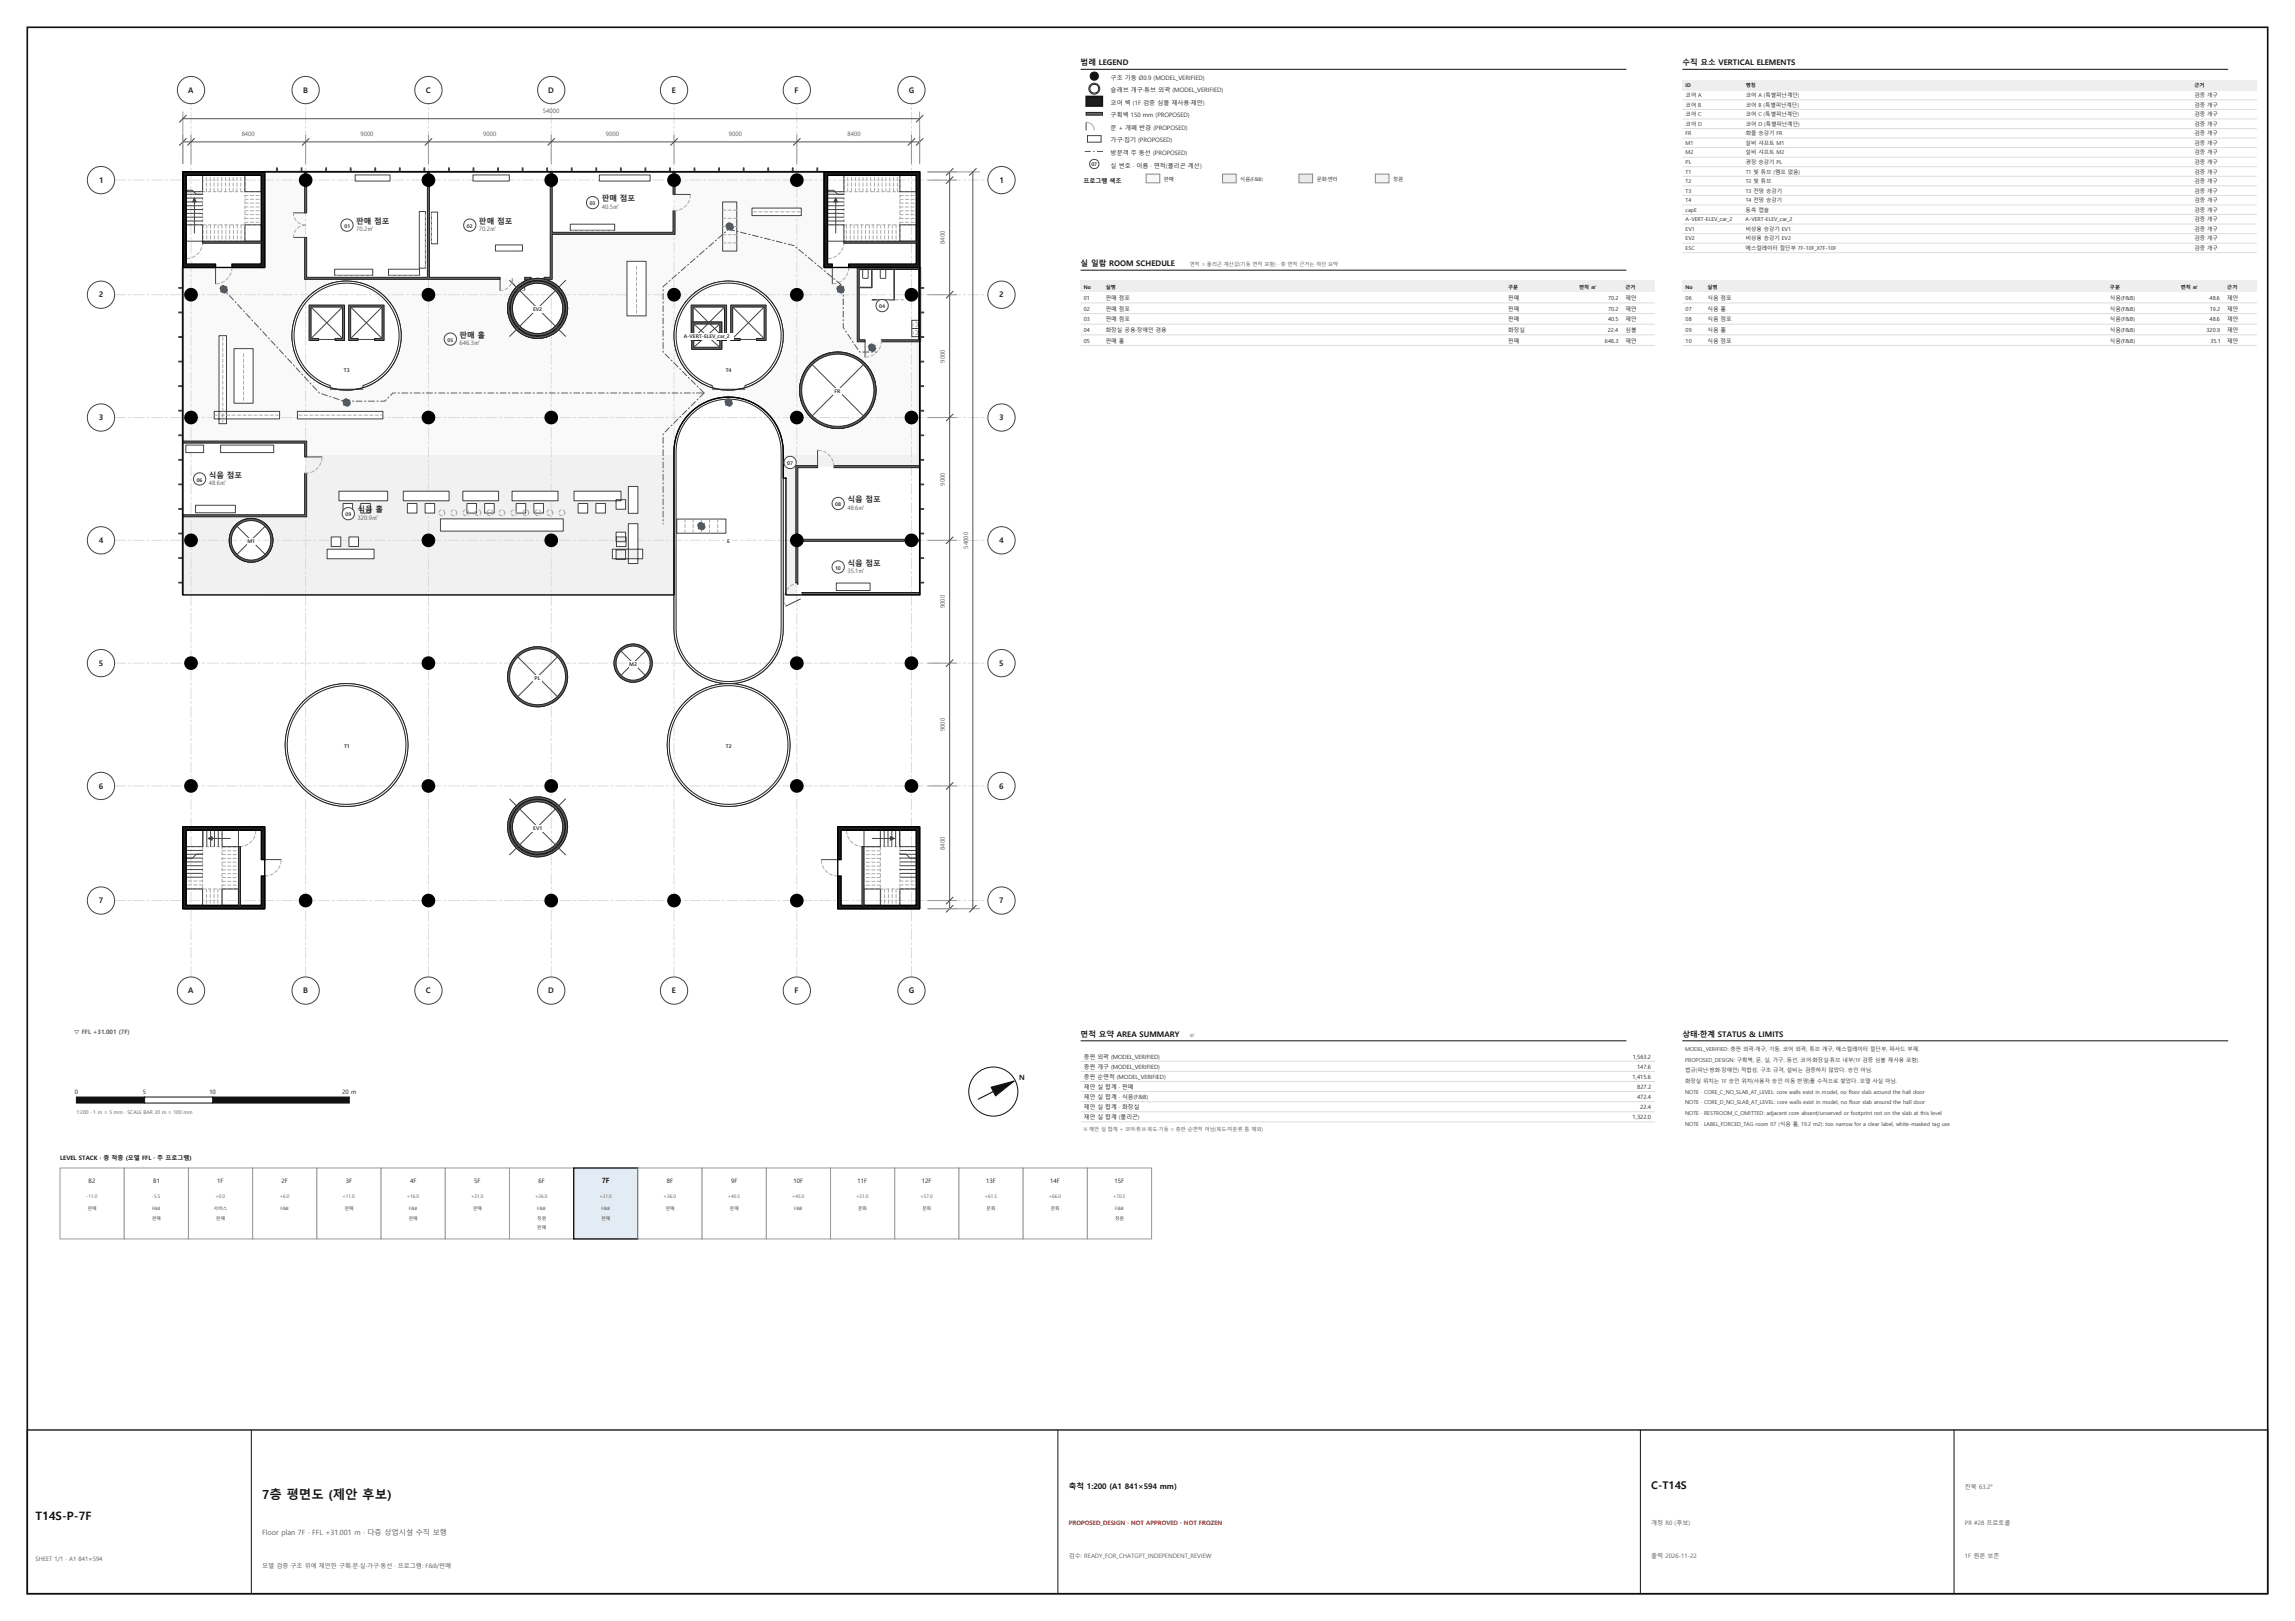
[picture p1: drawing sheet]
<svg xmlns="http://www.w3.org/2000/svg" width="841mm" height="594mm" viewBox="0 0 841 594" stroke-linecap="round" stroke-linejoin="round" font-family="sans-serif">
<defs><g id="words">
<text font-size="4.6" fill="#111" x="96.1" y="549.2">7층 평면도 (제안 후보)</text>
<text font-size="4.2" fill="#111" x="13" y="557">T14S-P-7F</text>
<text font-size="3.9" fill="#111" x="605.1" y="545.6">C-T14S</text>
<g font-size="2.8" fill="#111">
<text x="396" y="24">범례 LEGEND</text>
<text x="616.5" y="24">수직 요소 VERTICAL ELEMENTS</text>
<text x="396" y="97.6">실 일람 ROOM SCHEDULE</text>
<text x="396" y="380">면적 요약 AREA SUMMARY</text>
<text x="616.5" y="380">상태·한계 STATUS &amp; LIMITS</text>
<text x="391.7" y="545.6">축척 1:200 (A1 841×594 mm)</text>
</g>
<g font-size="2.8" fill="#222">
<text x="69" y="34">A</text>
<text x="111" y="34">B</text>
<text x="156.1" y="34">C</text>
<text x="200.9" y="34">D</text>
<text x="246.2" y="34">E</text>
<text x="291.2" y="34">F</text>
<text x="333" y="34">G</text>
<text x="36.3" y="67">1</text>
<text x="366.3" y="67">1</text>
<text x="220.5" y="73.7">판매 점포</text>
<text x="130.5" y="82">판매 점포</text>
<text x="175.5" y="82">판매 점포</text>
<text x="36.2" y="109">2</text>
<text x="366.2" y="109">2</text>
<text x="168.4" y="123.7">판매 홀</text>
<text x="36.2" y="154">3</text>
<text x="366.2" y="154">3</text>
<text x="76.5" y="175">식음 점포</text>
<text x="310.5" y="184">식음 점포</text>
<text x="131" y="187.7">식음 홀</text>
<text x="36.2" y="199">4</text>
<text x="366.2" y="199">4</text>
<text x="310.5" y="207.2">식음 점포</text>
<text x="36.2" y="244">5</text>
<text x="366.2" y="244">5</text>
<text x="36.2" y="289">6</text>
<text x="366.2" y="289">6</text>
<text x="36.2" y="331">7</text>
<text x="366.2" y="331">7</text>
<text x="69" y="364">A</text>
<text x="111" y="364">B</text>
<text x="156.1" y="364">C</text>
<text x="200.9" y="364">D</text>
<text x="246.2" y="364">E</text>
<text x="291.2" y="364">F</text>
<text x="333" y="364">G</text>
</g>
<g font-size="2.6" fill="#111">
<text x="373.4" y="395.7">N</text>
<text x="220.5" y="433.5">7F</text>
</g>
<text font-size="2.6" fill="#555" x="96.1" y="562.4">Floor plan 7F · FFL +31.001 m · 다층 상업시설 수직 보행</text>
<g font-size="2.2" fill="#222">
<text x="407" y="29.2">구조 기둥 Ø0.9 (MODEL_VERIFIED)</text>
<text x="407" y="33.8">슬래브 개구·튜브 외곽 (MODEL_VERIFIED)</text>
<text x="407" y="38.4">코어 벽 (1F 검증 심볼 재사용·제안)</text>
<text x="407" y="43">구획벽 150 mm (PROPOSED)</text>
<text x="407" y="47.6">문 + 개폐 반경 (PROPOSED)</text>
<text x="407" y="52.2">가구·집기 (PROPOSED)</text>
<text x="407" y="56.8">방문객 주 동선 (PROPOSED)</text>
<text x="407" y="61.4">실 번호 · 이름 · 면적(폴리곤 계산)</text>
</g>
<g font-size="2.2" fill="#555">
<text x="198.9" y="41.5">54000</text>
<text x="88.6" y="50">8400</text>
<text x="132.1" y="50">9000</text>
<text x="177.1" y="50">9000</text>
<text x="222.1" y="50">9000</text>
<text x="267.1" y="50">9000</text>
<text x="310.6" y="50">8400</text>
<text x="220.5" y="76.5">40.5㎡</text>
<text x="130.5" y="84.8">70.2㎡</text>
<text x="175.5" y="84.8">70.2㎡</text>
<text x="346.3" y="89.4" transform="rotate(-90 346.3 89.4)">8400</text>
<text x="168.4" y="126.5">646.3㎡</text>
<text x="346.3" y="132.9" transform="rotate(-90 346.3 132.9)">9000</text>
<text x="76.5" y="177.8">48.6㎡</text>
<text x="346.3" y="177.9" transform="rotate(-90 346.3 177.9)">9000</text>
<text x="131" y="190.5">320.9㎡</text>
<text x="310.5" y="186.8">48.6㎡</text>
<text x="354.7" y="201.1" transform="rotate(-90 354.7 201.1)">54000</text>
<text x="310.5" y="210">35.1㎡</text>
<text x="346.3" y="222.9" transform="rotate(-90 346.3 222.9)">9000</text>
<text x="346.3" y="267.9" transform="rotate(-90 346.3 267.9)">9000</text>
<text x="346.3" y="311.4" transform="rotate(-90 346.3 311.4)">8400</text>
<text x="27" y="379">▽ FFL +31.001 (7F)</text>
<text x="720.1" y="545.6">진북 63.2°</text>
<text x="605.1" y="558.8">개정 R0 (후보)</text>
<text x="720.1" y="558.8">PR #28 프로토콜</text>
<text x="13" y="572">SHEET 1/1 · A1 841×594</text>
<text x="96.1" y="574.4">모델 검증 구조 위에 제안한 구획·문·실·가구·동선 · 프로그램: F&amp;B/판매</text>
<text x="391.7" y="570.8">검수: READY_FOR_CHATGPT_INDEPENDENT_REVIEW</text>
<text x="605.1" y="570.8">출력 2026-11-22</text>
<text x="720.1" y="570.8">1F 원본 보존</text>
</g>
<g font-size="2.2" fill="#111">
<text x="397" y="67">프로그램 색조</text>
<text x="27.4" y="400.8">0</text>
<text x="52.4" y="400.8">5</text>
<text x="76.7" y="400.8">10</text>
<text x="125.4" y="400.8">20 m</text>
<text x="22" y="425">LEVEL STACK · 층 적층 (모델 FFL · 주 프로그램)</text>
<text x="32.5" y="433.5">B2</text>
<text x="56.2" y="433.5">B1</text>
<text x="79.6" y="433.5">1F</text>
<text x="103.2" y="433.5">2F</text>
<text x="126.7" y="433.5">3F</text>
<text x="150.3" y="433.5">4F</text>
<text x="173.7" y="433.5">5F</text>
<text x="197.3" y="433.5">6F</text>
<text x="244.4" y="433.5">8F</text>
<text x="267.9" y="433.5">9F</text>
<text x="290.8" y="433.5">10F</text>
<text x="314.3" y="433.5">11F</text>
<text x="337.8" y="433.5">12F</text>
<text x="361.3" y="433.5">13F</text>
<text x="384.9" y="433.5">14F</text>
<text x="408.4" y="433.5">15F</text>
</g>
<text font-size="2.2" fill="#9b1c1c" x="391.7" y="558.8">PROPOSED_DESIGN · NOT APPROVED · NOT FROZEN</text>
<g font-size="2.1" fill="#222">
<text x="397.2" y="387.9">층판 외곽 (MODEL_VERIFIED)</text>
<text x="598.3" y="387.9">1,563.2</text>
<text x="397.2" y="391.6">층판 개구 (MODEL_VERIFIED)</text>
<text x="397.2" y="395.3">층판 순면적 (MODEL_VERIFIED)</text>
<text x="598.3" y="395.3">1,415.6</text>
<text x="599.9" y="391.6">147.6</text>
<text x="397.2" y="399">제안 실 합계 · 판매</text>
<text x="600" y="399">827.2</text>
<text x="397.2" y="402.7">제안 실 합계 · 식음(F&amp;B)</text>
<text x="397.2" y="406.4">제안 실 합계 · 화장실</text>
<text x="599.9" y="402.7">472.4</text>
<text x="601.1" y="406.4">22.4</text>
<text x="397.2" y="410.1">제안 실 합계 (폴리곤)</text>
<text x="598.3" y="410.1">1,322.0</text>
</g>
<g font-size="2" fill="#222">
<text x="617.7" y="35.6">코어 A</text>
<text x="639.7" y="35.6">코어 A (특별피난계단)</text>
<text x="804.2" y="35.6">검증 개구</text>
<text x="617.7" y="39.1">코어 B</text>
<text x="639.7" y="39.1">코어 B (특별피난계단)</text>
<text x="804.2" y="39.1">검증 개구</text>
<text x="617.7" y="42.6">코어 C</text>
<text x="617.7" y="46.1">코어 D</text>
<text x="639.7" y="42.6">코어 C (특별피난계단)</text>
<text x="639.7" y="46.1">코어 D (특별피난계단)</text>
<text x="804.2" y="42.6">검증 개구</text>
<text x="804.2" y="46.1">검증 개구</text>
<text x="617.7" y="49.6">FR</text>
<text x="617.7" y="53.1">M1</text>
<text x="639.7" y="53.1">설비 샤프트 M1</text>
<text x="639.7" y="49.6">화물 승강기 FR</text>
<text x="804.2" y="49.6">검증 개구</text>
<text x="804.2" y="53.1">검증 개구</text>
<text x="617.7" y="56.6">M2</text>
<text x="639.7" y="56.6">설비 샤프트 M2</text>
<text x="804.2" y="56.6">검증 개구</text>
<text x="617.7" y="60.1">PL</text>
<text x="617.7" y="63.6">T1</text>
<text x="639.7" y="60.1">광장 승강기 PL</text>
<text x="639.7" y="63.6">T1 빛 튜브 (램프 없음)</text>
<text x="804.2" y="60.1">검증 개구</text>
<text x="804.2" y="63.6">검증 개구</text>
<text x="617.7" y="67.1">T2</text>
<text x="617.7" y="70.6">T3</text>
<text x="639.7" y="67.1">T2 빛 튜브</text>
<text x="639.7" y="70.6">T3 전망 승강기</text>
<text x="804.2" y="67.1">검증 개구</text>
<text x="804.2" y="70.6">검증 개구</text>
<text x="617.7" y="74.1">T4</text>
<text x="617.7" y="77.6">capE</text>
<text x="639.7" y="77.6">동측 캡슐</text>
<text x="639.7" y="74.1">T4 전망 승강기</text>
<text x="804.2" y="74.1">검증 개구</text>
<text x="804.2" y="77.6">검증 개구</text>
<text x="617.7" y="81.1">A-VERT-ELEV_car_2</text>
<text x="639.7" y="81.1">A-VERT-ELEV_car_2</text>
<text x="804.2" y="81.1">검증 개구</text>
<text x="617.7" y="84.6">EV1</text>
<text x="617.7" y="88.1">EV2</text>
<text x="639.7" y="84.6">비상용 승강기 EV1</text>
<text x="639.7" y="88.1">비상용 승강기 EV2</text>
<text x="804.2" y="84.6">검증 개구</text>
<text x="804.2" y="88.1">검증 개구</text>
<text x="617.7" y="91.6">ESC</text>
<text x="639.7" y="91.6">에스컬레이터 절단부 7F-10F_X7F-10F</text>
<text x="804.2" y="91.6">검증 개구</text>
<text x="397.2" y="110">01</text>
<text x="397.2" y="113.9">02</text>
<text x="405.2" y="110">판매 점포</text>
<text x="405.2" y="113.9">판매 점포</text>
<text x="552.7" y="110">판매</text>
<text x="552.7" y="113.9">판매</text>
<text x="589.3" y="110">70.2</text>
<text x="589.3" y="113.9">70.2</text>
<text x="595.7" y="110">제안</text>
<text x="595.7" y="113.9">제안</text>
<text x="617.7" y="110">06</text>
<text x="617.7" y="113.9">07</text>
<text x="625.7" y="110">식음 점포</text>
<text x="625.7" y="113.9">식음 홀</text>
<text x="773.2" y="110">식음(F&amp;B)</text>
<text x="773.2" y="113.9">식음(F&amp;B)</text>
<text x="809.7" y="110">48.6</text>
<text x="809.8" y="113.9">19.2</text>
<text x="816.2" y="110">제안</text>
<text x="816.2" y="113.9">제안</text>
<text x="397.2" y="117.8">03</text>
<text x="405.2" y="117.8">판매 점포</text>
<text x="552.7" y="117.8">판매</text>
<text x="589.3" y="117.8">40.5</text>
<text x="595.7" y="117.8">제안</text>
<text x="617.7" y="117.8">08</text>
<text x="625.7" y="117.8">식음 점포</text>
<text x="773.2" y="117.8">식음(F&amp;B)</text>
<text x="809.7" y="117.8">48.6</text>
<text x="816.2" y="117.8">제안</text>
<text x="397.2" y="121.7">04</text>
<text x="397.2" y="125.6">05</text>
<text x="405.2" y="121.7">화장실 공용·장애인 겸용</text>
<text x="405.2" y="125.6">판매 홀</text>
<text x="552.7" y="121.7">화장실</text>
<text x="552.7" y="125.6">판매</text>
<text x="588.1" y="125.6">646.3</text>
<text x="589.2" y="121.7">22.4</text>
<text x="595.7" y="125.6">제안</text>
<text x="595.7" y="121.7">심볼</text>
<text x="617.7" y="121.7">09</text>
<text x="617.7" y="125.6">10</text>
<text x="625.7" y="121.7">식음 홀</text>
<text x="625.7" y="125.6">식음 점포</text>
<text x="773.2" y="121.7">식음(F&amp;B)</text>
<text x="773.2" y="125.6">식음(F&amp;B)</text>
<text x="808.6" y="121.7">320.9</text>
<text x="810" y="125.6">35.1</text>
<text x="816.2" y="121.7">제안</text>
<text x="816.2" y="125.6">제안</text>
</g>
<g font-size="2" fill="#333">
<text x="617.5" y="385.2">MODEL_VERIFIED: 층판 외곽·개구, 기둥, 코어 외곽, 튜브 개구, 에스컬레이터 절단부, 파사드 부재.</text>
<text x="617.5" y="389.1">PROPOSED_DESIGN: 구획벽, 문, 실, 가구, 동선, 코어·화장실·튜브 내부(1F 검증 심볼 재사용 포함).</text>
<text x="617.5" y="393">법규(피난·방화·장애인) 적합성, 구조 규격, 설비는 검증하지 않았다. 승인 아님.</text>
<text x="617.5" y="396.9">화장실 위치는 1F 승인 위치(사용자 승인 이동 반영)를 수직으로 쌓았다. 모델 사실 아님.</text>
<text x="617.5" y="400.8">NOTE · CORE_C_NO_SLAB_AT_LEVEL: core walls exist in model, no floor slab around the hall door</text>
<text x="617.5" y="404.7">NOTE · CORE_D_NO_SLAB_AT_LEVEL: core walls exist in model, no floor slab around the hall door</text>
<text x="617.5" y="408.6">NOTE · RESTROOM_C_OMITTED: adjacent core absent/unserved or footprint not on the slab at this level</text>
<text x="617.5" y="412.5">NOTE · LABEL_FORCED_TAG room 07 (식음 홀, 19.2 m2): too narrow for a clear label, white-masked tag use</text>
</g>
<g font-size="1.9" fill="#111">
<text x="617.7" y="31.8">ID</text>
<text x="639.7" y="31.8">명칭</text>
<text x="804.2" y="31.8">근거</text>
<text x="397.2" y="105.8">No</text>
<text x="405.2" y="105.8">실명</text>
<text x="552.7" y="105.8">구분</text>
<text x="578.7" y="105.8">면적 ㎡</text>
<text x="595.7" y="105.8">근거</text>
<text x="617.7" y="105.8">No</text>
<text x="625.7" y="105.8">실명</text>
<text x="773.2" y="105.8">구분</text>
<text x="799.2" y="105.8">면적 ㎡</text>
<text x="816.2" y="105.8">근거</text>
</g>
<g font-size="1.9" fill="#333">
<text x="399.9" y="60.8">07</text>
<text x="216.1" y="75.3">03</text>
<text x="126.2" y="83.5">01</text>
<text x="171.1" y="83.5">02</text>
<text x="322.2" y="113">04</text>
<text x="195.3" y="114">EV2</text>
<text x="164" y="125.3">05</text>
<text x="250.6" y="124">A-VERT-ELEV_car_2</text>
<text x="126" y="136.4">T3</text>
<text x="265.9" y="136.4">T4</text>
<text x="305.8" y="144">FR</text>
<text x="288.5" y="170.5">07</text>
<text x="72.1" y="176.5">06</text>
<text x="306.1" y="185.5">08</text>
<text x="126.6" y="189.2">09</text>
<text x="90.7" y="199">M1</text>
<text x="266.5" y="199">E</text>
<text x="306" y="208.7">10</text>
<text x="230.6" y="244">M2</text>
<text x="195.9" y="249">PL</text>
<text x="126.1" y="274">T1</text>
<text x="266" y="274">T2</text>
<text x="195.4" y="304">EV1</text>
</g>
<g font-size="1.9" fill="#222">
<text x="426.5" y="66.4">판매</text>
<text x="454.5" y="66.4">식음(F&amp;B)</text>
<text x="482.5" y="66.4">문화·엔터</text>
<text x="510.5" y="66.4">정원</text>
</g>
<g font-size="1.9" fill="#555">
<text x="436" y="97.6">면적 = 폴리곤 계산값(기둥 면적 포함) · 층 면적 근거는 하단 요약</text>
<text x="436" y="380">㎡</text>
<text x="28" y="408.2">1:200 · 1 m = 5 mm · SCALE BAR 20 m = 100 mm</text>
<text x="397" y="414.5">※ 제안 실 합계 + 코어·튜브·복도·기둥 = 층판 순면적 아님(복도·미분류 틈 제외)</text>
</g>
<g font-size="1.8" fill="#555">
<text x="31.7" y="439">-11.0</text>
<text x="55.8" y="439">-5.5</text>
<text x="79" y="439">+0.0</text>
<text x="102.5" y="439">+6.0</text>
<text x="125.5" y="439">+11.0</text>
<text x="149.1" y="439">+16.0</text>
<text x="172.6" y="439">+21.0</text>
<text x="196.1" y="439">+26.0</text>
<text x="219.7" y="439">+31.0</text>
<text x="243.2" y="439">+36.0</text>
<text x="266.8" y="439">+40.5</text>
<text x="290.3" y="439">+45.0</text>
<text x="313.8" y="439">+51.0</text>
<text x="337.3" y="439">+57.0</text>
<text x="360.9" y="439">+61.5</text>
<text x="384.4" y="439">+66.0</text>
<text x="407.9" y="439">+70.5</text>
</g>
<g font-size="1.6" fill="#333">
<text x="32.2" y="443.5">판매</text>
<text x="55.7" y="443.5">F&amp;B</text>
<text x="78.4" y="443.5">서비스</text>
<text x="102.8" y="443.5">F&amp;B</text>
<text x="126.3" y="443.5">판매</text>
<text x="149.8" y="443.5">F&amp;B</text>
<text x="173.4" y="443.5">판매</text>
<text x="196.9" y="443.5">F&amp;B</text>
<text x="220.4" y="443.5">F&amp;B</text>
<text x="244" y="443.5">판매</text>
<text x="267.5" y="443.5">판매</text>
<text x="291" y="443.5">F&amp;B</text>
<text x="314.5" y="443.5">문화</text>
<text x="338" y="443.5">문화</text>
<text x="361.5" y="443.5">문화</text>
<text x="385.1" y="443.5">문화</text>
<text x="408.7" y="443.5">F&amp;B</text>
<text x="55.7" y="447">판매</text>
<text x="79.2" y="447">판매</text>
<text x="149.8" y="447">판매</text>
<text x="196.9" y="447">정원</text>
<text x="220.4" y="447">판매</text>
<text x="408.7" y="447">정원</text>
<text x="196.9" y="450.5">판매</text>
</g>
</g></defs>
<path d="M10 10h821v574h-821z" fill="none" stroke="#111" stroke-width=".6"/>
<g fill="#fff">
<path d="M112 63h45v39h-45z" fill-rule="evenodd"/>
<path d="M157 63h45v39h-45z" fill-rule="evenodd"/>
<path d="M202 63h45v22.5h-45z" fill-rule="evenodd"/>
</g>
<path d="M97 63h139.3l-124.3 .1 .1 38.9 83.9 .1a11.3 11.3 0 0 0-5.7 2.2l-2 2-.8 1.2a11.1 11.1 0 0 0-.7 9.7l1.5 2.5 2 2a11 11 0 0 0 5.3 2.2h2.8l2.8-.7 2.5-1.5 1.1-.9 1.7-2.3a11 11 0 0 0-2.8-14.2l-2.5-1.5-3.2-.7 4-.2v-16.4h45l-.1-22.5h55.1v34.9l12.3 .1-.2 .4 .1 26.7 .3 .2h21.3l-.1 41.5h-48.7l-.4-5.2-1.1-3.8a20.1 20.1 0 0 0-4.4-6.4l-3-2.5-3.4-1.9-1.9-.6-3.8-.8a19.9 19.9 0 0 0-16.1 5.8l-1.4 1.4a20.1 20.1 0 0 0-4.4 10.8l-.1 3.2h-135l-.1-4.8h-44.7l-.2 10.1v-74.1h30zM293 143a14 14 0 0 0 28 0 14 14 0 0 0-28 0zM247 123.1a20 20 0 0 0 39.9 0 20 20 0 0 0-39.9 0zM107 123a20 20 0 0 0 40 0 20 20 0 0 0-40 0z" fill-rule="evenodd" fill="#f9f9f9"/>
<path d="M67 162h45v27h-45z" fill-rule="evenodd" fill="#fff"/>
<path d="M287 166.6l48.7 .1 .1-41.4h1.2v45.8h-45v46.4h44.9l.1-11.5v12h-49v-42.7l-1-.1z" fill-rule="evenodd" fill="#f1f1f1"/>
<path d="M292 171h45v27h-45z" fill-rule="evenodd" fill="#fff"/>
<path d="M67 189h44.9l.1-22.2h135v51.2h-180zM84 198a8 8 0 0 0 16 0 8 8 0 0 0-16 0z" fill-rule="evenodd" fill="#f1f1f1"/>
<path d="M292 198h45v19.5h-45z" fill-rule="evenodd" fill="#fff"/>
<g fill="none" stroke="#222" stroke-width=".37">
<circle cx="197" cy="113" r="11"/>
<circle cx="127" cy="123.1" r="19.9"/>
<circle cx="267" cy="123.1" r="20"/>
<circle cx="307" cy="143" r="14"/>
<circle cx="92" cy="198" r="8"/>
</g>
<g fill="none" stroke="#dcdcdc" stroke-width=".37" stroke-dasharray="4 1 .8 1">
<path d="M42 66h320M42 108h320M42 153h320M42 198h320M42 243h320M42 288h320M42 330h320M70 358v-320M112 358v-320M157 358v-320M202 358v-320M247 358v-320"/>
<path d="M292 358v-320M334 358v-320"/>
</g>
<path d="M153.6 77.5h2.3v20.8h-2.3zM130.1 64.1h12.8v2.2h-12.8zM122.6 98.6h14v2.3h-14zM142.4 98.6h11.3v2.3h-11.3z" fill-rule="evenodd" fill="#fff" stroke="#444" stroke-width=".37"/>
<path d="M142.4 64.1h-11.8M155.9 97.8v-19.8M123.1 100.9h13M142.9 100.9h10.3" fill="none" stroke="#aaa" stroke-width=".37" stroke-dasharray="1.2 .8"/>
<path d="M173.3 64.1h13.3v2.2h-13.3zM158.1 77.7h2.2v11.6h-2.2zM181.6 89.8h9.9v2.2h-9.9z" fill-rule="evenodd" fill="#fff" stroke="#444" stroke-width=".37"/>
<path d="M158.1 78.2v10.6M186.1 64.1h-12.3M182.1 92h8.9" fill="none" stroke="#aaa" stroke-width=".37" stroke-dasharray="1.2 .8"/>
<path d="M219.6 64.1h18.6v2.2h-18.6zM209 82.2h16.3v2.2h-16.3z" fill-rule="evenodd" fill="#fff" stroke="#444" stroke-width=".37"/>
<path d="M237.7 64.1h-17.6M209.5 84.4h15.3" fill="none" stroke="#aaa" stroke-width=".37" stroke-dasharray="1.2 .8"/>
<path d="M78.5 150.8v2.7h24v-2.7zM109 150.8v2.7h31.3v-2.7zM275.6 76.3v2.7h18v-2.7zM80.3 123v32.3h2.7v-32.3zM85.8 127.8v20h7v-20zM229.8 95.8v20h7v-20z" fill-rule="evenodd" fill="#fff" stroke="#444" stroke-width=".37"/>
<path d="M276.1 77.6h17M233.3 114.8v-18M79 152.1h23M81.6 154.8v-31.3M89.3 146.8v-18M109.5 152.1h30.3" fill="none" stroke="#aaa" stroke-width=".37" stroke-dasharray="1.2 .8"/>
<g fill="#fff" stroke="#444" stroke-width=".37">
<path d="M71.7 185.2h14.6v2.7h-14.6zM80.8 163.1h19.5v2.7h-19.5zM68.1 163.1h6.5v2.7h-6.5z" fill-rule="evenodd"/>
<path d="M119.9 201.3v3.5h17.2v-3.5zM121.4 196.8v3.5h3.5v-3.5zM127.9 196.8v3.5h3.5v-3.5zM224.4 201.3v3.5h11.1v-3.5zM225.9 196.8v3.5h3.5v-3.5zM124.2 180v3.5h17.9v-3.5zM125.7 184.5v3.5h3.5v-3.5zM132.2 184.5v3.5h3.5v-3.5zM147.8 180v3.5h16.8v-3.5zM149.3 184.5v3.5h3.5v-3.5zM155.8 184.5v3.5h3.5v-3.5zM169.6 180v3.5h13.1v-3.5zM171.1 184.5v3.5h3.5v-3.5zM177.6 184.5v3.5h3.5v-3.5zM187.6 180v3.5h16.9v-3.5zM189.1 184.5v3.5h3.5v-3.5zM195.6 184.5v3.5h3.5v-3.5zM210.4 180v3.5h17.2v-3.5zM211.9 184.5v3.5h3.5v-3.5zM218.4 184.5v3.5h3.5v-3.5zM230.3 191.9v14.6h3.5v-14.6zM225.8 201.5v3.5h3.5v-3.5zM225.8 195v3.5h3.5v-3.5zM230.3 178.3v9.8h3.5v-9.8zM225.8 183.1v3.5h3.5v-3.5zM161.4 190.1v4.5h45v-4.5z" fill-rule="evenodd"/>
</g>
<path d="M163 187.9l-.2-.7-.6-.4h-.6l-.6 .4-.2 .7 .2 .6 .6 .4h.6l.6-.4 .2-.6M167.4 187.9l-.2-.7-.6-.4h-.6l-.6 .4-.2 .7 .2 .6 .6 .4h.6l.6-.4 .2-.6M171.8 187.9l-.2-.7-.6-.4h-.6l-.6 .4-.2 .7 .2 .6 .6 .4h.6l.6-.4 .2-.6M176.2 187.9l-.2-.7-.6-.4h-.6l-.6 .4-.2 .7 .2 .6 .6 .4h.6l.6-.4 .2-.6M180.6 187.9l-.2-.7-.6-.4h-.6l-.6 .4-.2 .7 .2 .6 .6 .4h.6l.6-.4 .2-.6M185 187.9l-.2-.7-.6-.4h-.6l-.6 .4-.2 .7 .2 .6 .6 .4h.6l.6-.4 .2-.6M189.4 187.9l-.2-.7-.6-.4h-.6l-.6 .4-.2 .7 .2 .6 .6 .4h.6l.6-.4 .2-.6M193.8 187.9l-.2-.7-.6-.4h-.6l-.6 .4-.2 .7 .2 .6 .6 .4h.6l.6-.4 .2-.6M198.2 187.9l-.2-.7-.6-.4h-.6l-.6 .4-.2 .7 .2 .6 .6 .4h.6l.6-.4 .2-.6M202.6 187.9l-.2-.7-.6-.4h-.6l-.6 .4-.2 .7 .2 .6 .6 .4h.6l.6-.4 .2-.6M207 187.9l-.2-.7-.6-.4h-.6l-.6 .4-.2 .7 .2 .6 .6 .4h.6l.6-.4 .2-.6" fill="none" stroke="#aaa" stroke-width=".37" stroke-dasharray="1.2 .8"/>
<path d="M306.5 213.6h12.3v2.8h-12.3z" fill-rule="evenodd" fill="#fff" stroke="#444" stroke-width=".37"/>
<g fill="none" stroke="#444" stroke-width=".37">
<path d="M68.2 64.2h6v6h-6zM68.2 69.7h2.3l1.5 1.5h2.2M68.2 79.6h6M68.2 78.2h6M68.2 76.8h6M68.2 75.4h6M68.2 74h6M68.2 72.6h6M68.2 71.2h6M71.2 74v11.4M89.8 64.2h6v6h-6zM264.8 74h5.2v18h-5.2z"/>
<path d="M68.2 82.4h6v6h-6zM68.2 81h6M89.8 82.4h6v6h-6zM316.2 98.8l1.9 .1-.1 3.1-1.8-.1zM322.6 98.8l1.9 .1v3.1l-1.9-.1zM334.1 117.4h2.5v3h-2.5zM334.1 120.4h2.5v3h-2.5zM248 190.2h18v5.2h-18z"/>
</g>
<g fill="none" stroke="#aaa" stroke-width=".37" stroke-dasharray="1.2 .8" stroke-linecap="butt">
<path d="M68.2 70.2h6v12.2h-6zM74.2 64.2h15.6v6h-15.6zM89.8 70.2h6v12.2h-6zM74.2 82.4h15.6v6h-15.6z"/>
<circle cx="335.4" cy="118.9" r=".85"/>
<circle cx="335.4" cy="121.9" r=".85"/>
</g>
<g fill="none" stroke="#aaa" stroke-width=".37" stroke-dasharray="1.2 .8">
<path d="M75.6 70.2v-6M77 70.2v-6M78.4 70.2v-6M79.8 70.2v-6M81.2 70.2v-6M82.6 70.2v-6M84 70.2v-6M85.4 70.2v-6M86.8 70.2v-6M88.2 70.2v-6M89.6 70.2v-6M89.8 71.6h6"/>
<path d="M89.8 73h6M89.8 74.4h6M89.8 75.8h6M89.8 77.2h6M89.8 78.6h6M264.8 77h5.2M74.4 82.4v6M75.7 82.4v6M77.1 82.4v6M78.5 82.4v6M79.9 82.4v6M81.3 82.4v6"/>
<path d="M82.7 82.4v6M84.1 82.4v6M85.6 82.4v6M87 82.4v6M88.4 82.4v6M89.8 80h6M89.8 81.4h6M264.8 89h5.2M264.8 86h5.2M264.8 83h5.2M264.8 80h5.2M251 195.4v-5.2"/>
<path d="M254 195.4v-5.2M257 195.4v-5.2M260 195.4v-5.2M263 195.4v-5.2"/>
</g>
<path d="M71.2 72.5l.7 1.5h-1.3z" fill="#333" stroke="#444" stroke-width=".37"/>
<path d="M303.2 70.2h6v12.2h-6zM309.2 64.2h20.6v6h-20.6zM329.8 70.2h6v12.2h-6zM309.2 82.4h20.6v6h-20.6z" fill="none" stroke="#aaa" stroke-width=".37" stroke-dasharray="1.2 .8" stroke-linecap="butt"/>
<g fill="none" stroke="#444" stroke-width=".37">
<path d="M303.2 64.2h6v6h-6zM303.2 69.7h2.3l1.5 1.5h2.2M303.2 79.6h6M303.2 78.2h6M303.2 76.8h6M303.2 75.4h6M303.2 74h6M303.2 72.6h6M303.2 71.2h6M306.2 74v11.4M329.8 64.2h6v6h-6zM303.2 82.4h6v6h-6z"/>
<path d="M303.2 81h6M329.8 82.4h6v6h-6z"/>
</g>
<g fill="none" stroke="#aaa" stroke-width=".37" stroke-dasharray="1.2 .8">
<path d="M310.6 70.2v-6M312 70.2v-6M313.5 70.2v-6M314.8 70.2v-6M316.3 70.2v-6M317.7 70.2v-6M319.1 70.2v-6M320.5 70.2v-6M321.9 70.2v-6M323.3 70.2v-6M324.7 70.2v-6M326 70.2v-6"/>
<path d="M327.4 70.2v-6M328.8 70.2v-6M329.8 71.6h6M329.8 73h6M329.8 74.4h6M329.8 75.9h6M329.8 77.3h6M329.8 78.7h6M310.2 82.4v6M311.6 82.4v6M313 82.4v6M314.4 82.4v6"/>
<path d="M315.8 82.4v6M317.2 82.4v6M318.6 82.4v6M320 82.4v6M321.4 82.4v6M322.8 82.4v6M324.2 82.4v6M325.6 82.4v6M327 82.4v6M328.4 82.4v6M329.8 80.1h6M329.8 81.5h6"/>
</g>
<path d="M306.2 72.5l.7 1.5h-1.3z" fill="#333" stroke="#444" stroke-width=".37"/>
<path d="M316.6 310.2h6v15.6h-6zM322.6 304.2h7.2v6h-7.2zM329.8 310.2h6v15.6h-6zM322.6 325.8h7.2v6h-7.2z" fill="none" stroke="#aaa" stroke-width=".37" stroke-dasharray="1.2 .8" stroke-linecap="butt"/>
<g fill="none" stroke="#444" stroke-width=".37">
<path d="M316.6 304.2h6v6h-6zM319.6 307.2h6.7M324 304.2v6M325.4 304.2v6M326.8 304.2v6M328.2 304.2v6M329.6 304.2v6M329.8 304.2h6v6h-6zM329.8 311.6h6M329.8 314.4h6M329.8 315.8h6M329.8 317.2h6"/>
<path d="M329.8 318.6h6M335.8 313h-6h2.2l1.5 1.5h2.3M316.6 325.8h6v6h-6zM329.8 325.8h6v6h-6zM329.8 320h6M329.8 321.4h6"/>
</g>
<g fill="none" stroke="#aaa" stroke-width=".37" stroke-dasharray="1.2 .8">
<path d="M322.6 318.8h-6M322.6 317.4h-6M322.6 316h-6M322.6 314.6h-6M322.6 313.2h-6M322.6 311.8h-6M322.6 310.4h-6M322.6 324.4h-6M322.6 323h-6M322.6 321.6h-6M322.6 320.2h-6M322.8 325.8v6"/>
<path d="M324.2 325.8v6M325.6 325.8v6M327 325.8v6M328.4 325.8v6M329.8 322.8h6M329.8 324.2h6M329.8 325.6h6"/>
</g>
<path d="M326.3 306.6l1.5 .6-1.5 .7z" fill="#333" stroke="#444" stroke-width=".37"/>
<path d="M68.2 310.2h6v15.6h-6zM74.2 304.2h7.2v6h-7.2zM81.4 310.2h6v15.6h-6zM74.2 325.8h7.2v6h-7.2z" fill="none" stroke="#aaa" stroke-width=".37" stroke-dasharray="1.2 .8" stroke-linecap="butt"/>
<g fill="none" stroke="#444" stroke-width=".37">
<path d="M68.2 304.2h6v6h-6zM68.2 311.6h6M68.2 313h6M68.2 314.4h6M68.2 315.8h6M68.2 317.2h6M68.2 318.6h6M74.2 313h-2.2l-1.5 1.5h-2.3M74.4 304.2v6M75.8 304.2v6M77.2 304.2v6M77.7 307.2h6.7"/>
<path d="M78.6 304.2v6M80 304.2v6M81.4 304.2h6v6h-6zM68.2 325.8h6v6h-6zM68.2 320h6M68.2 321.4h6M81.4 325.8h6v6h-6z"/>
</g>
<g fill="none" stroke="#aaa" stroke-width=".37" stroke-dasharray="1.2 .8">
<path d="M81.4 318.8h6M81.4 317.4h6M81.4 316h6M81.4 314.6h6M81.4 313.2h6M81.4 311.8h6M81.4 310.4h6M74.2 322.8h-6M74.2 324.2h-6M74.2 325.6h-6M75.6 325.8v6M77 325.8v6"/>
<path d="M78.4 325.8v6M79.8 325.8v6M81.2 325.8v6M81.4 324.4h6M81.4 323h6M81.4 321.6h6M81.4 320.2h6"/>
</g>
<path d="M76.2 307.2l1.5-.6v1.3z" fill="#333" stroke="#444" stroke-width=".37"/>
<g fill="#666" stroke="#222" stroke-width=".37">
<path d="M291.6 170.6h8v.8h-7.2v26.2h44.6v.8h-44.6v15.7l-.4-.6-.4 .2zM305.6 170.6h31.4v.8h-31.4zM293.8 217.1h43.2v.8h-42.8zM201.6 63h.8v22.1h44.2v-7.8h.8v8.6h-45v16.5h-3.1v-.8h2.3zM246.6 63h.8v8.3h-.8zM111.6 87h.8v14.6h44.2v-38.6h.8v38.6h25.9v.8h-71.7zM111.6 63h.8v15h-.8zM192.3 101.6h2.3v.8h-2.3zM67 161.6h45.4v5.8h-.8v-5h-44.6zM67 188.6h44.6v-15.2h.8v16h-45.4z" fill-rule="evenodd"/>
<path d="M314.1 98h23.3v27.2h-14.4v-.7h13.6v-25.7h-21.7v25.7h2.1v.7h-2.9z" fill-rule="evenodd"/>
</g>
<g fill="#888" stroke="#444" stroke-width=".37">
<path d="M319.4 98.8h.2v6.7h-.2z" fill-rule="evenodd"/>
<path d="M314.9 105.3h4.5v.2h-4.5z" fill-rule="evenodd"/>
<path d="M327.6 98.8h.2v11.1h-.2z" fill-rule="evenodd"/>
<path d="M319.6 109.7h1.5v.2h-1.5z" fill-rule="evenodd"/>
<path d="M326.1 109.7h1.5v.2h-1.5z" fill-rule="evenodd"/>
</g>
<g fill="none" stroke="#444" stroke-width=".37">
<path d="M97 62.8h205v.2h-205zM107.5 78h4.5M247 71.3h6M66.8 98h.2v120h-.2zM68.2 88.8v6M79 98v6M107.5 87h4.5M303.2 88.8v6M305 98v6M337 98h.2v120h-.2zM183.3 102v4.5M192.3 102v4.5"/>
<path d="M321.1 109.9h5M116.8 124.4h6M131.2 124.4h6M256.8 124.4h6M271.3 124.4h6M317 124.9v6M121 142.6h12M261 142.6h12M112 167.4h6M299.6 165v6M293.3 219.5l-5.4 2.6M87.8 304.2h6"/>
<path d="M97 315h6M301 315h6M310.2 304.2h6"/>
</g>
<g fill="none" stroke="#aaa" stroke-width=".37" stroke-dasharray="1.2 .8">
<path d="M247 77.3a6 6 0 0 0 6-6M74.2 88.8a6 6 0 0 1-6 6M85 98a6 6 0 0 1-6 6M112 82.5a4.5 4.5 0 0 0-4.5 4.5M112 82.5a4.5 4.5 0 0 1-4.5-4.5M309.2 88.8a6 6 0 0 1-6 6M311 98a6 6 0 0 1-6 6M187.7 102a4.5 4.5 0 0 0 4.6 4.5M187.7 102a4.5 4.5 0 0 1-4.4 4.5M326.1 109.9h5M323 124.9a6 6 0 0 1-6 6M112 173.4a6 6 0 0 0 6-6"/>
<path d="M305.6 171a6 6 0 0 0-6-6M290.7 214.1a6 6 0 0 0-2.8 8M87.8 310.2a6 6 0 0 0 6-6M316.2 310.2a6 6 0 0 1-6-6M97 321a6 6 0 0 0 6-6M307 321a6 6 0 0 1-6-6"/>
</g>
<path d="M65.5 213.3l1.3 .1v.3l-1.3-.1zM65.5 204.4h1.3v.2h-1.3zM65.5 195.4h1.3v.2h-1.3zM65.5 186.4l1.3-.1v.3h-1.3zM65.5 177.4l1.3-.1v.3h-1.3zM65.5 168.4l1.3-.1v.3h-1.3zM65.5 159.4h1.3v.3l-1.3-.1zM65.5 150.3h1.3v.4l-1.3-.1zM65.5 141.3h1.3v.4h-1.3zM65.5 132.3h1.3v.4h-1.3zM65.5 123.3h1.3v.4h-1.3zM65.5 114.3h1.3v.4h-1.3zM65.5 105.4l1.3-.1v.4h-1.3zM101.4 61.5h.3l-.1 1.3h-.2zM128.4 61.5h.2v1.3h-.2zM110.4 61.5h.2v1.3h-.2zM119.4 61.5h.3l-.1 1.3h-.2zM146.4 61.5h.3l-.1 1.3h-.2zM236.4 61.5h.2l.1 1.3h-.3zM245.4 61.5h.3l-.1 1.3h-.2zM254.4 61.5h.3l-.1 1.3h-.2zM281.3 61.5h.4v1.3h-.3zM191.4 61.5h.3v1.3h-.3zM227.4 61.5h.2l.1 1.3h-.3zM272.3 61.5h.4v1.3h-.3zM182.4 61.5h.3v1.3h-.4zM137.4 61.5h.3v1.3h-.3zM155.4 61.5h.3v1.3h-.4zM173.3 61.5h.4v1.3h-.4zM218.4 61.5h.2l.1 1.3h-.3zM200.4 61.5h.3v1.3h-.3zM263.3 61.5h.4v1.3h-.3zM209.4 61.5h.2l.1 1.3h-.3zM164.4 61.5h.3v1.3h-.4zM337.2 213.4h1.3v.2h-1.3zM337.2 204.4h1.3v.3l-1.3-.1zM337.2 195.4h1.3v.2h-1.3zM337.2 186.4h1.3v.3l-1.3-.1zM337.2 177.4h1.3v.3h-1.3zM337.2 168.4h1.3v.3h-1.3zM337.2 159.4h1.3v.3h-1.3zM337.2 150.3h1.3v.4h-1.3zM337.2 141.4l1.3-.1v.4h-1.3zM337.2 132.4l1.3-.1v.4h-1.3zM337.2 123.4l1.3-.1v.4h-1.3zM337.2 114.4l1.3-.1v.4h-1.3zM337.2 105.4h1.3v.3l-1.3-.1zM290.3 61.5h.4v1.3h-.3zM299.3 61.5h.4v1.3h-.4z" fill-rule="evenodd" fill="#333" stroke="#444" stroke-width=".37"/>
<g fill="none" stroke="#222" stroke-width=".37">
<path d="M253.5 118h11v10h-11zM252.9 151.4a20 20 0 0 1 21.8-4.4 20 20 0 0 1 12.3 18.5v65a20 20 0 0 1-20 20 20 20 0 0 1-20-20v-65a20 20 0 0 1 5.9-14.1z"/>
<circle cx="197" cy="113" r="9.3"/>
<circle cx="197" cy="113" r="11"/>
<circle cx="127" cy="123" r="20"/>
<circle cx="267" cy="123" r="20"/>
<circle cx="307" cy="143" r="14"/>
<circle cx="92" cy="198" r="8"/>
<circle cx="197" cy="248" r="11"/>
<circle cx="232" cy="243" r="7"/>
<circle cx="127" cy="273" r="22.5"/>
<circle cx="267" cy="273" r="22.5"/>
<circle cx="197" cy="303" r="11"/>
<circle cx="197" cy="303" r="9.2"/>
</g>
<path d="M293 143a14 14 0 0 1 28 0 14 14 0 0 1-28 0zM293.8 143a13.2 13.2 0 0 0 26.4 0 13.2 13.2 0 0 0-26.4 0z" fill-rule="evenodd" fill="#666" stroke="#222" stroke-width=".37"/>
<path d="M297.6 133.6l18.8 18.8M316.4 133.6l-18.8 18.8" fill="none" stroke="#444" stroke-width=".37"/>
<path d="M84 198a8 8 0 0 1 16 0 8 8 0 0 1-16 0zM84.8 198a7.2 7.2 0 0 0 14.4 0 7.2 7.2 0 0 0-14.4 0z" fill-rule="evenodd" fill="#666" stroke="#222" stroke-width=".37"/>
<path d="M86.9 192.9l10.2 10.2M97.1 192.9l-10.2 10.2" fill="none" stroke="#444" stroke-width=".37"/>
<path d="M225 243a7 7 0 0 1 14 0 7 7 0 0 1-14 0zM225.7 243a6.3 6.3 0 0 0 12.5 0 6.3 6.3 0 0 0-12.5 0z" fill-rule="evenodd" fill="#666" stroke="#222" stroke-width=".37"/>
<path d="M227.6 238.6l8.8 8.8M236.4 238.6l-8.8 8.8" fill="none" stroke="#444" stroke-width=".37"/>
<path d="M186 248a11 11 0 0 1 22 0 11 11 0 0 1-22 0zM186.8 248a10.2 10.2 0 0 0 20.4 0 10.2 10.2 0 0 0-20.4 0z" fill-rule="evenodd" fill="#666" stroke="#222" stroke-width=".37"/>
<path d="M189.8 240.8l14.4 14.4M204.2 240.8l-14.4 14.4" fill="none" stroke="#444" stroke-width=".37"/>
<g fill="#fff" stroke="#222" stroke-width=".37">
<path d="M104.5 273a22.5 22.5 0 0 1 45 0 22.5 22.5 0 0 1-45 0zM105.2 273a21.7 21.7 0 0 0 43.5 0 21.7 21.7 0 0 0-43.5 0z" fill-rule="evenodd"/>
<path d="M244.5 273a22.5 22.5 0 0 1 45 0 22.5 22.5 0 0 1-45 0zM245.2 273a21.8 21.8 0 0 0 43.6 0 21.8 21.8 0 0 0-43.6 0z" fill-rule="evenodd"/>
<path d="M112.9 108.9a20 20 0 0 1 31.2 3.7 20 20 0 0 1-11.1 29.5v-.8a19.2 19.2 0 0 0 9.6-29.6 19.2 19.2 0 0 0-31.2 0 19.2 19.2 0 0 0 9.6 29.6v.8a20 20 0 0 1-8.1-33.2z" fill-rule="evenodd"/>
</g>
<path d="M113.2 111.8h13.1v13h-3.5v-.8h2.7v-11.5h-11.5v11.5h2.8v.8h-3.6z" fill-rule="evenodd" fill="#666" stroke="#222" stroke-width=".37"/>
<path d="M114 112.5l11.5 11.5M125.5 112.5l-11.5 11.5" fill="none" stroke="#444" stroke-width=".37"/>
<path d="M127.7 111.8h13.1v13h-3.6v-.8h2.8v-11.5h-11.5v11.5h2.7v.8h-3.5z" fill-rule="evenodd" fill="#666" stroke="#222" stroke-width=".37"/>
<path d="M128.5 112.5l11.5 11.5M140 112.5l-11.5 11.5" fill="none" stroke="#444" stroke-width=".37"/>
<path d="M252.9 108.9a20 20 0 0 1 31.2 3.7 20 20 0 0 1-11.1 29.5v-.8a19.2 19.2 0 0 0 9.6-29.6 19.2 19.2 0 0 0-31.2 0 19.2 19.2 0 0 0 9.6 29.6v.8a20 20 0 0 1-8.1-33.2z" fill-rule="evenodd" fill="#fff" stroke="#222" stroke-width=".37"/>
<path d="M253.3 111.8h12.9v13h-3.4v-.8h2.7v-11.5h-11.5v11.5h2.8v.8h-3.5z" fill-rule="evenodd" fill="#666" stroke="#222" stroke-width=".37"/>
<path d="M254 112.5l11.5 11.5M265.5 112.5l-11.5 11.5" fill="none" stroke="#444" stroke-width=".37"/>
<path d="M267.8 111.8h13v13h-3.5v-.8h2.7v-11.5h-11.5v11.5h2.8v.8h-3.5z" fill-rule="evenodd" fill="#666" stroke="#222" stroke-width=".37"/>
<path d="M268.5 112.5l11.5 11.5M280 112.5l-11.5 11.5" fill="none" stroke="#444" stroke-width=".37"/>
<path d="M252.9 151.4a20 20 0 0 1 21.8-4.4 20 20 0 0 1 12.3 18.5v65a20 20 0 0 1-20 20 20 20 0 0 1-20-20v-65a20 20 0 0 1 5.9-14.1zM253.4 151.9a19.3 19.3 0 0 0-5.7 13.6l.1 65a19.2 19.2 0 0 0 19.2 19.2 19.2 19.2 0 0 0 19.2-19.2v-65a19.2 19.2 0 0 0-11.8-17.8 19.2 19.2 0 0 0-21 4.2z" fill-rule="evenodd" fill="#fff" stroke="#222" stroke-width=".37"/>
<path d="M253.5 118h11v10h-11zM254.3 118.8v8.5h9.5v-8.5z" fill-rule="evenodd" fill="#666" stroke="#222" stroke-width=".37"/>
<path d="M254.3 118.8l9.5 8.5M263.8 118.8l-9.5 8.5" fill="none" stroke="#444" stroke-width=".37"/>
<path d="M186 303a11 11 0 0 1 22 0 11 11 0 0 1-22 0zM186.8 303a10.2 10.2 0 0 0 20.4 0 10.2 10.2 0 0 0-20.4 0zM187 303a10 10 0 0 1 20 0 10 10 0 0 1-20 0zM187.8 303a9.2 9.2 0 0 0 18.4 0 9.2 9.2 0 0 0-18.4 0z" fill-rule="evenodd" fill="#666" stroke="#222" stroke-width=".37"/>
<path d="M186.8 292.8l20.4 20.5M207.2 292.8l-20.4 20.5" fill="none" stroke="#444" stroke-width=".37"/>
<path d="M186 113a11 11 0 0 1 22 0 11 11 0 0 1-22 0zM186.8 113a10.2 10.2 0 0 0 20.4 0 10.2 10.2 0 0 0-20.4 0zM187 113a10 10 0 0 1 20 0 10 10 0 0 1-20 0zM187.8 113a9.2 9.2 0 0 0 18.4 0 9.2 9.2 0 0 0-18.4 0z" fill-rule="evenodd" fill="#666" stroke="#222" stroke-width=".37"/>
<path d="M186.7 102.8l20.6 20.5M207.3 102.8l-20.6 20.5" fill="none" stroke="#444" stroke-width=".37"/>
<path d="M67 63h30v35h-30zM302 63h35v35h-35zM67 303h30v30h-30zM307 303h30v30h-30z" fill="none" stroke="#000" stroke-width=".5"/>
<path d="M67 63h30v35h-12v-1.2h10.8v-32.6h-27.6v32.6h10.8v1.2h-12z" fill-rule="evenodd" fill="#1a1a1a" stroke="#000" stroke-width=".5"/>
<path d="M74.2 88.4h21.6v.7h-21.6z" fill-rule="evenodd" fill="#666" stroke="#222" stroke-width=".37"/>
<path d="M302 63h35v35h-26v-1.2h24.8v-32.6h-32.6v32.6h1.8v1.2h-3z" fill-rule="evenodd" fill="#1a1a1a" stroke="#000" stroke-width=".5"/>
<path d="M309.2 88.4h26.6v.7h-26.6z" fill-rule="evenodd" fill="#666" stroke="#222" stroke-width=".37"/>
<path d="M307 303h30v30h-30v-12h1.2v10.8h27.6v-27.6h-27.6v10.8h-1.2z" fill-rule="evenodd" fill="#1a1a1a" stroke="#000" stroke-width=".5"/>
<path d="M315.9 310.2h.7v21.6h-.7z" fill-rule="evenodd" fill="#666" stroke="#222" stroke-width=".37"/>
<path d="M67 303h30v12h-1.2v-10.8h-27.6v27.6h27.6v-10.8h1.2v12h-30z" fill-rule="evenodd" fill="#1a1a1a" stroke="#000" stroke-width=".5"/>
<path d="M87.4 310.2h.7v21.6h-.7z" fill-rule="evenodd" fill="#666" stroke="#222" stroke-width=".37"/>
<path d="M67 63h270v155h-49v-42.8h-1v-9.7a20 20 0 0 0-20-20 20 20 0 0 0-20 20v52.5h-180z" fill="none" stroke="#000" stroke-width=".5"/>
<g fill="#000" stroke="#000" stroke-width=".5">
<circle cx="112" cy="66" r="2.25"/>
<circle cx="157" cy="66" r="2.25"/>
<circle cx="202" cy="66" r="2.25"/>
<circle cx="247" cy="66" r="2.25"/>
<circle cx="292" cy="66" r="2.25"/>
<circle cx="70" cy="108" r="2.25"/>
<circle cx="157" cy="108" r="2.25"/>
<circle cx="247" cy="108" r="2.25"/>
<circle cx="292" cy="108" r="2.25"/>
<circle cx="334" cy="108" r="2.25"/>
<circle cx="70" cy="153" r="2.25"/>
<circle cx="157" cy="153" r="2.25"/>
<circle cx="202" cy="153" r="2.25"/>
<circle cx="292" cy="153" r="2.25"/>
<circle cx="334" cy="153" r="2.25"/>
<circle cx="70" cy="198" r="2.25"/>
<circle cx="157" cy="198" r="2.25"/>
<circle cx="202" cy="198" r="2.25"/>
<circle cx="292" cy="198" r="2.25"/>
<circle cx="334" cy="198" r="2.25"/>
<circle cx="70" cy="243" r="2.25"/>
<circle cx="157" cy="243" r="2.25"/>
<circle cx="292" cy="243" r="2.25"/>
<circle cx="334" cy="243" r="2.25"/>
<circle cx="70" cy="288" r="2.25"/>
<circle cx="157" cy="288" r="2.25"/>
<circle cx="202" cy="288" r="2.25"/>
<circle cx="292" cy="288" r="2.25"/>
<circle cx="334" cy="288" r="2.25"/>
<circle cx="112" cy="330" r="2.25"/>
<circle cx="157" cy="330" r="2.25"/>
<circle cx="202" cy="330" r="2.25"/>
<circle cx="247" cy="330" r="2.25"/>
<circle cx="292" cy="330" r="2.25"/>
</g>
<path d="M267 84l24 6 18 15M81 105l36 39 9 3M309 105v15l6 9h6M126 147h15l3-3h114M258 144l-15 15v33M258 144l-15-15v-24l24-21" fill="none" stroke="#2f5d8a" stroke-width=".37" stroke-dasharray="2.2 .9 .5 .9"/>
<g fill="#2f5d8a" stroke="#2f5d8a" stroke-width=".37" stroke-dasharray="2.2 .9 .5 .9" stroke-linecap="butt">
<circle cx="82" cy="106" r="1.4"/>
<circle cx="308" cy="106" r="1.4"/>
<circle cx="127" cy="147.5" r="1.4"/>
<circle cx="267" cy="147.5" r="1.4"/>
<circle cx="319.5" cy="127.4" r="1.4"/>
<circle cx="267.4" cy="83" r="1.4"/>
<circle cx="257" cy="192.8" r="1.4"/>
</g>
<g fill="#fff" stroke="#444" stroke-width=".37">
<circle cx="127.1" cy="82.5" r="2.25"/>
<circle cx="172.1" cy="82.5" r="2.25"/>
<circle cx="217.1" cy="74.2" r="2.25"/>
<circle cx="323.3" cy="112" r="2.25"/>
<circle cx="165" cy="124.3" r="2.25"/>
<circle cx="73.2" cy="175.5" r="2.25"/>
<circle cx="289.5" cy="169.5" r="2.25"/>
<circle cx="307.1" cy="184.5" r="2.25"/>
<circle cx="127.6" cy="188.2" r="2.25"/>
<circle cx="307.1" cy="207.8" r="2.25"/>
</g>
<g fill="#fff">
<path d="M305.5 142.2h3v2.5h-3z"/>
<path d="M90.5 197.2h3v2.5h-3z"/>
<path d="M230.5 242.2h3v2.5h-3z"/>
<path d="M195.5 247.2h3v2.5h-3z"/>
<path d="M125.5 272.2h3v2.5h-3z"/>
<path d="M265.5 272.2h3v2.5h-3z"/>
<path d="M125.5 134.6h3v2.5h-3z"/>
<path d="M265.5 134.6h3v2.5h-3z"/>
<path d="M266.1 197.2h1.8v2.5h-1.8z"/>
<path d="M249 122.2h20v2.5h-20z"/>
<path d="M194.9 302.2h4.2v2.5h-4.2z"/>
<path d="M194.9 112.2h4.2v2.5h-4.2z"/>
</g>
<path d="M67 52h270M67 43.5h270M348 63v270M356.5 63v270" fill="none" stroke="#555" stroke-width=".37"/>
<g fill="none" stroke="#999" stroke-width=".37">
<path d="M67 41v19M70 49.5v10.5M112 49.5v10.5M157 49.5v10.5M202 49.5v10.5M247 49.5v10.5M292 49.5v10.5M334 49.5v10.5M337 41v19M340 66h10.5M340 63h19M340 108h10.5"/>
<path d="M340 153h10.5M340 198h10.5M340 243h10.5M340 288h10.5M340 333h19M340 330h10.5"/>
</g>
<g fill="none" stroke="#444" stroke-width=".37">
<path d="M68.3 50.8l-2.5 2.5M68.3 42.3l-2.5 2.5M71.3 50.8l-2.5 2.5M113.2 50.8l-2.4 2.5M158.2 50.8l-2.5 2.5M203.2 50.8l-2.5 2.5M248.2 50.8l-2.5 2.5M293.3 50.8l-2.6 2.5M335.3 50.8l-2.6 2.5M338.3 50.8l-2.6 2.5M338.3 42.3l-2.6 2.5M349.2 64.7l-2.4 2.5"/>
<path d="M349.2 61.7l-2.4 2.5M357.7 61.7l-2.4 2.5M349.2 106.7l-2.4 2.5M349.2 151.7l-2.4 2.5M349.2 196.7l-2.4 2.6M349.2 241.8l-2.4 2.5M349.2 286.8l-2.4 2.5M349.2 331.8l-2.4 2.4M349.2 328.8l-2.4 2.5M357.7 331.8l-2.4 2.4"/>
</g>
<g fill="#fff" stroke="#444" stroke-width=".37">
<circle cx="70" cy="33" r="5"/>
<circle cx="70" cy="363" r="5"/>
<circle cx="112" cy="33" r="5"/>
<circle cx="112" cy="363" r="5"/>
<circle cx="157" cy="33" r="5"/>
<circle cx="157" cy="363" r="5"/>
<circle cx="202" cy="33" r="5"/>
<circle cx="202" cy="363" r="5"/>
<circle cx="247" cy="33" r="5"/>
<circle cx="247" cy="363" r="5"/>
<circle cx="292" cy="33" r="5"/>
<circle cx="292" cy="363" r="5"/>
<circle cx="334" cy="33" r="5"/>
<circle cx="334" cy="363" r="5"/>
<circle cx="37" cy="330" r="5"/>
<circle cx="367" cy="330" r="5"/>
<circle cx="37" cy="288" r="5"/>
<circle cx="367" cy="288" r="5"/>
<circle cx="37" cy="243" r="5"/>
<circle cx="367" cy="243" r="5"/>
<circle cx="37" cy="198" r="5"/>
<circle cx="367" cy="198" r="5"/>
<circle cx="37" cy="153" r="5"/>
<circle cx="367" cy="153" r="5"/>
<circle cx="37" cy="108" r="5"/>
<circle cx="367" cy="108" r="5"/>
<circle cx="37" cy="66" r="5"/>
<circle cx="367" cy="66" r="5"/>
</g>
<path d="M28 402h25v2.2h-25z" fill="#111" stroke="#111" stroke-width=".37"/>
<path d="M53 402h25v2.2h-25z" fill="#fff" stroke="#111" stroke-width=".37"/>
<g fill="#111" stroke="#111" stroke-width=".37">
<path d="M78 402h50v2.2h-50z"/>
<path d="M363.2 398.4l8.4-2.3-6.8 5.5z"/>
</g>
<circle cx="364" cy="400" r="9" fill="none" stroke="#111" stroke-width=".37"/>
<path d="M358.4 402.8l13.2-6.7z" fill="#000" stroke="#111" stroke-width=".4"/>
<g fill="#fff" stroke="#999" stroke-width=".37">
<path d="M22 428h23.5v26h-23.5z"/>
<path d="M45.5 428h23.6v26h-23.6z"/>
<path d="M69.1 428h23.5v26h-23.5z"/>
<path d="M92.6 428h23.5v26h-23.5z"/>
<path d="M116.1 428h23.5v26h-23.5z"/>
<path d="M139.6 428h23.6v26h-23.6z"/>
<path d="M163.2 428h23.5v26h-23.5z"/>
<path d="M186.7 428h23.5v26h-23.5z"/>
</g>
<path d="M210.2 428h23.6v26h-23.6z" fill="#e3ebf5" stroke="#111" stroke-width=".5"/>
<g fill="#fff" stroke="#999" stroke-width=".37">
<path d="M233.8 428h23.5v26h-23.5z"/>
<path d="M257.3 428h23.5v26h-23.5z"/>
<path d="M280.8 428h23.6v26h-23.6z"/>
<path d="M304.4 428h23.5v26h-23.5z"/>
<path d="M327.9 428h23.5v26h-23.5z"/>
<path d="M351.4 428h23.5v26h-23.5z"/>
<path d="M374.9 428h23.6v26h-23.6z"/>
<path d="M398.5 428h23.5v26h-23.5z"/>
</g>
<path d="M396 25.4h200" fill="none" stroke="#111" stroke-width=".37"/>
<circle cx="401" cy="27.9" r="1.51" fill="#111" stroke="#111" stroke-width=".37"/>
<g fill="none" stroke="#222" stroke-width=".37">
<circle cx="401" cy="32.5" r="1.61"/>
<circle cx="401" cy="32.5" r="2"/>
</g>
<path d="M398 35.3h6v3.6h-6z" fill="#1a1a1a" stroke="#111" stroke-width=".5"/>
<path d="M398 41.2h6v1h-6z" fill="#666" stroke="#222" stroke-width=".37"/>
<path d="M398 44.8v3" fill="none" stroke="#444" stroke-width=".37"/>
<path d="M398 44.8a3 3 0 0 1 3 3" fill="none" stroke="#aaa" stroke-width=".37"/>
<path d="M398.5 49.7h5v2.4h-5z" fill="#fff" stroke="#444" stroke-width=".37"/>
<path d="M397.5 55.5h7" fill="none" stroke="#2f5d8a" stroke-width=".37" stroke-dasharray="2.2 .9 .5 .9" stroke-linecap="butt"/>
<circle cx="401" cy="60.1" r="1.71" fill="#fff" stroke="#444" stroke-width=".37"/>
<path d="M420 63.8h5v3.2h-5z" fill="#f9f9f9" stroke="#888" stroke-width=".37"/>
<path d="M448 63.8h5v3.2h-5z" fill="#f1f1f1" stroke="#888" stroke-width=".37"/>
<path d="M476 63.8h5v3.2h-5z" fill="#e9e9e9" stroke="#888" stroke-width=".37"/>
<path d="M504 63.8h5v3.2h-5z" fill="#f4f4f4" stroke="#888" stroke-width=".37"/>
<path d="M616.5 25.4h200" fill="none" stroke="#111" stroke-width=".37"/>
<path d="M616.5 29.2h210.5v3.9h-210.5z" fill="#eee"/>
<g fill="none" stroke="#ddd" stroke-width=".37">
<path d="M616.5 36.6h210.5M616.5 40.1h210.5M616.5 43.6h210.5M616.5 47.1h210.5M616.5 50.6h210.5M616.5 54.1h210.5M616.5 57.6h210.5M616.5 61.1h210.5M616.5 64.6h210.5M616.5 68.1h210.5M616.5 71.6h210.5M616.5 75.1h210.5"/>
<path d="M616.5 78.6h210.5M616.5 82.1h210.5M616.5 85.6h210.5M616.5 89.1h210.5M616.5 92.6h210.5"/>
</g>
<path d="M396 99h200" fill="none" stroke="#111" stroke-width=".37"/>
<path d="M396 102.8h210.5v4.3h-210.5z" fill="#eee"/>
<path d="M396 111h210.5M396 114.9h210.5M396 118.8h210.5M396 122.7h210.5M396 126.6h210.5" fill="none" stroke="#ddd" stroke-width=".37"/>
<path d="M616.5 102.8h210.5v4.3h-210.5z" fill="#eee"/>
<path d="M616.5 111h210.5M616.5 114.9h210.5M616.5 118.8h210.5M616.5 122.7h210.5M616.5 126.6h210.5M396 388.9h210.5M396 392.6h210.5M396 396.3h210.5M396 400h210.5M396 403.7h210.5M396 407.4h210.5M396 411.1h210.5" fill="none" stroke="#ddd" stroke-width=".37"/>
<path d="M396 381.4h200M616.5 381.4h200M92.1 524v60M387.7 524v60M601.1 524v60M716.1 524v60" fill="none" stroke="#111" stroke-width=".37"/>
<path d="M10 524h821v60h-821z" fill="none" stroke="#111" stroke-width=".5"/>
<use href="#words"/>
</svg>
